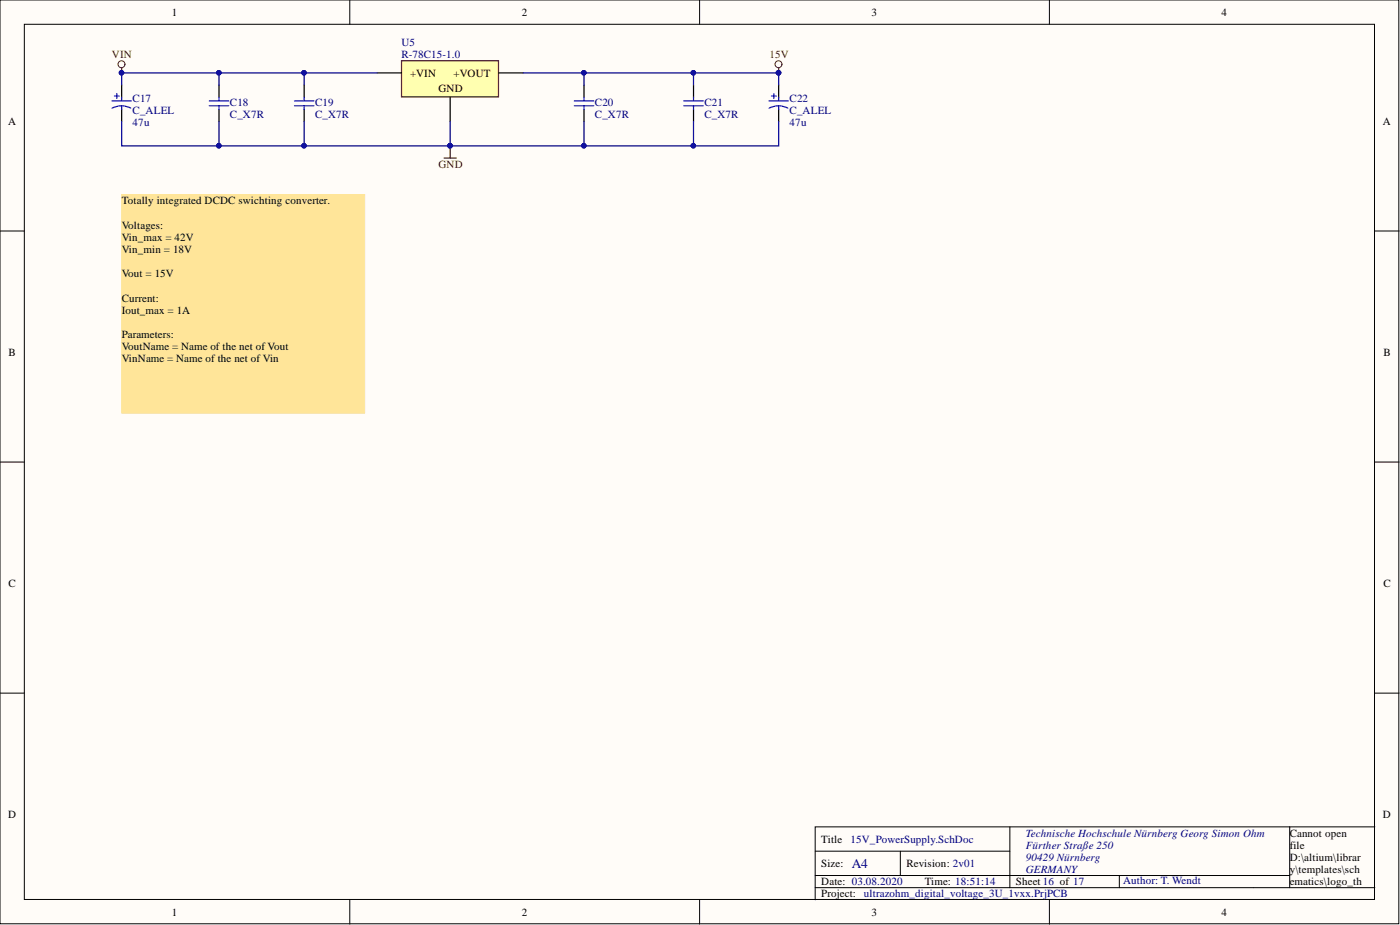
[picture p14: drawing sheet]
<svg xmlns="http://www.w3.org/2000/svg" width="292mm" height="193mm" viewBox="0 0 292 193" stroke-linecap="round" stroke-linejoin="round" font-family="sans-serif">
<defs><g id="words">
<text font-size="2.8" fill="#000080" x="177.7" y="181">A4</text>
<g font-size="2.3">
<text x="35.9" y="3.3">1</text>
<text x="108.9" y="3.3">2</text>
<text x="181.8" y="3.3">3</text>
<text x="254.9" y="3.3">4</text>
<text x="85.5" y="16">+VIN</text>
<text x="94.6" y="16">+VOUT</text>
<text x="91.5" y="19.3">GND</text>
<text x="1.7" y="26.1">A</text>
<text x="288.5" y="26.1">A</text>
<text x="25.4" y="42.6">Totally integrated DCDC swichting converter.</text>
<text x="25.4" y="47.7">Voltages:</text>
<text x="25.4" y="50.2">Vin_max = 42V</text>
<text x="25.4" y="52.8">Vin_min = 18V</text>
<text x="25.4" y="57.8">Vout = 15V</text>
<text x="25.4" y="62.9">Current:</text>
<text x="25.4" y="65.4">Iout_max = 1A</text>
<text x="25.4" y="70.5">Parameters:</text>
<text x="1.8" y="74.3">B</text>
<text x="25.4" y="73.1">VoutName = Name of the net of Vout</text>
<text x="25.4" y="75.6">VinName = Name of the net of Vin</text>
<text x="288.6" y="74.3">B</text>
<text x="1.8" y="122.5">C</text>
<text x="288.6" y="122.5">C</text>
<text x="1.7" y="170.7">D</text>
<text x="288.5" y="170.7">D</text>
<text x="171.4" y="175.8">Title</text>
<text x="269.1" y="174.5">Cannot open</text>
<text x="269.1" y="177.1">file</text>
<text x="269.1" y="179.6">D:\altium\librar</text>
<text x="171.4" y="180.9">Size:</text>
<text x="171.4" y="184.7">Date: 03.08.2020</text>
<text x="189.1" y="180.9">Revision: 2v01</text>
<text x="192.9" y="184.7">Time: 18:51:14</text>
<text x="212" y="184.7">Sheet 16 of 17</text>
<text x="269.1" y="182.1">y\templates\sch</text>
<text x="269.1" y="184.7">ematics\logo_th</text>
<text x="35.9" y="191">1</text>
<text x="108.9" y="191">2</text>
<text x="171.4" y="187.2">Project:</text>
<text x="181.8" y="191">3</text>
<text x="254.9" y="191">4</text>
<text x="269.1" y="187.2">.png</text>
</g>
<g font-size="2.3" fill="#000080">
<text x="83.8" y="9.6">U5</text>
<text x="83.8" y="12.2">R-78C15-1.0</text>
<text x="27.7" y="21.3">C17</text>
<text x="27.7" y="23.8">C_ALEL</text>
<text x="48" y="22.1">C18</text>
<text x="65.7" y="22.1">C19</text>
<text x="124.1" y="22.1">C20</text>
<text x="147" y="22.1">C21</text>
<text x="164.8" y="21.3">C22</text>
<text x="164.8" y="23.8">C_ALEL</text>
<text x="27.7" y="26.4">47u</text>
<text x="48" y="24.6">C_X7R</text>
<text x="65.7" y="24.6">C_X7R</text>
<text x="124.1" y="24.6">C_X7R</text>
<text x="147" y="24.6">C_X7R</text>
<text x="164.8" y="26.4">47u</text>
<text x="177.4" y="175.8">15V_PowerSupply.SchDoc</text>
<text x="214" y="177.1">Fürther Straße 250</text>
<text x="214" y="179.6">90429 Nürnberg</text>
<text x="214" y="174.5">Technische Hochschule Nürnberg Georg Simon Ohm</text>
<text x="214" y="182.1">GERMANY</text>
<text x="234.3" y="184.4">Author: T. Wendt</text>
<text x="180.2" y="187.2">ultrazohm_digital_voltage_3U_1vxx.PrjPCB</text>
</g>
<g font-size="2.3" fill="#800000">
<text x="23.4" y="12.2">VIN</text>
<text x="160.5" y="12.2">15V</text>
<text x="91.5" y="35">GND</text>
</g>
</g></defs>
<g fill="#fffcf8" stroke="#000" stroke-width=".21">
<path d="M0 0h291.9v192.7h-291.9z"/>
<path d="M5.1 5.1h281.7v182.5h-281.7z"/>
</g>
<g fill="none" stroke="#000" stroke-width=".21">
<path d="M73 0v5.1M146 0v5.1M218.9 0v5.1M0 48.2h5.1M286.9 48.2h5M0 96.4h5.1M286.9 96.4h5M0 144.6h5.1M286.9 144.6h5M170.1 177.6h40.6M187.9 177.6v5M210.7 172.5v12.7"/>
<path d="M269.1 172.5h-99v15.2M286.9 172.5h-17.8v12.7M73 187.7v5.1M146 187.7v5.1M170.1 185.2h116.8M170.1 182.6h99M218.9 187.7v5.1M233.5 182.6v2.6"/>
</g>
<path d="M25.4 17.8v2.5M45.7 17.8v2.5M63.5 17.8v2.5M121.9 17.8v2.5M144.7 17.8v2.5M162.5 17.8v2.5M25.4 22.8v2.6M45.7 22.8v2.6M63.5 22.8v2.6M121.9 22.8v2.6M144.7 22.8v2.6M162.5 22.8v2.6" fill="none" stroke="#000" stroke-width=".25"/>
<g fill="none" stroke="#00f" stroke-width=".25">
<path d="M24.4 19.5v1M161.5 19.5v1M23.4 21h4M23.9 20h1M25.4 22.1l1.2 .1 .7 .4M25.4 22.1h-.9l-1.1 .5M25.4 20.3v.7M25.4 22.1v.7M43.7 21h4M43.7 22.1h4M45.7 20.3v.7M45.7 22.1v.7"/>
<path d="M61.4 21h4.1M61.4 22.1h4.1M63.5 20.3v.7M63.5 22.1v.7M119.8 21h4.1M119.8 22.1h4.1M121.9 20.3v.7M121.9 22.1v.7M142.7 21h4M142.7 22.1h4M144.7 20.3v.7M144.7 22.1v.7"/>
<path d="M160.4 21h4.1M160.9 20h1.1M162.5 22.1l1.1 .1 .8 .4M162.5 22.1h-.9l-1.1 .5M162.5 20.3v.7M162.5 22.1v.7"/>
</g>
<path d="M25.4 40.6h50.7v45.6h-50.7z" fill="#ffe599" stroke="#ffe599" stroke-width=".21"/>
<path d="M83.8 12.7h20.2v7.5h-20.2z" fill="#ffffb0" stroke="#800000" stroke-width=".25"/>
<path d="M78.7 15.2h5.1M104.1 15.2h5.1M93.9 20.3v5.1" fill="none" stroke="#000" stroke-width=".25"/>
<g fill="none" stroke="#800000" stroke-width=".21">
<circle cx="25.3" cy="13.4" r=".72"/>
<circle cx="162.4" cy="13.4" r=".72"/>
</g>
<path d="M25.4 14.2v1M162.5 14.2v1M92.7 33h2.5M93.9 30.4v2.6" fill="none" stroke="#800000" stroke-width=".25"/>
<g fill="#000080" stroke="#000080" stroke-width=".21">
<circle cx="25.3" cy="15.2" r=".47"/>
<circle cx="162.4" cy="15.2" r=".47"/>
<circle cx="93.9" cy="30.4" r=".47"/>
<circle cx="45.7" cy="15.2" r=".47"/>
<circle cx="63.4" cy="15.2" r=".47"/>
<circle cx="63.4" cy="30.4" r=".47"/>
<circle cx="45.7" cy="30.4" r=".47"/>
<circle cx="121.8" cy="30.4" r=".47"/>
<circle cx="121.8" cy="15.2" r=".47"/>
<circle cx="144.7" cy="15.2" r=".47"/>
<circle cx="144.7" cy="30.4" r=".47"/>
</g>
<path d="M45.7 15.2v2.6M63.5 15.2v2.6M78.7 15.2h-53.3v2.6M109.2 15.2h53.3v2.6M121.9 15.2v2.6M144.7 15.2v2.6M25.4 25.4v5h20.3v-5M63.5 25.4v5h-17.8M63.5 30.4h30.4M93.9 25.4v5h68.6v-5M121.9 25.4v5M144.7 25.4v5" fill="none" stroke="#000080" stroke-width=".25"/>
<use href="#words"/>
</svg>
